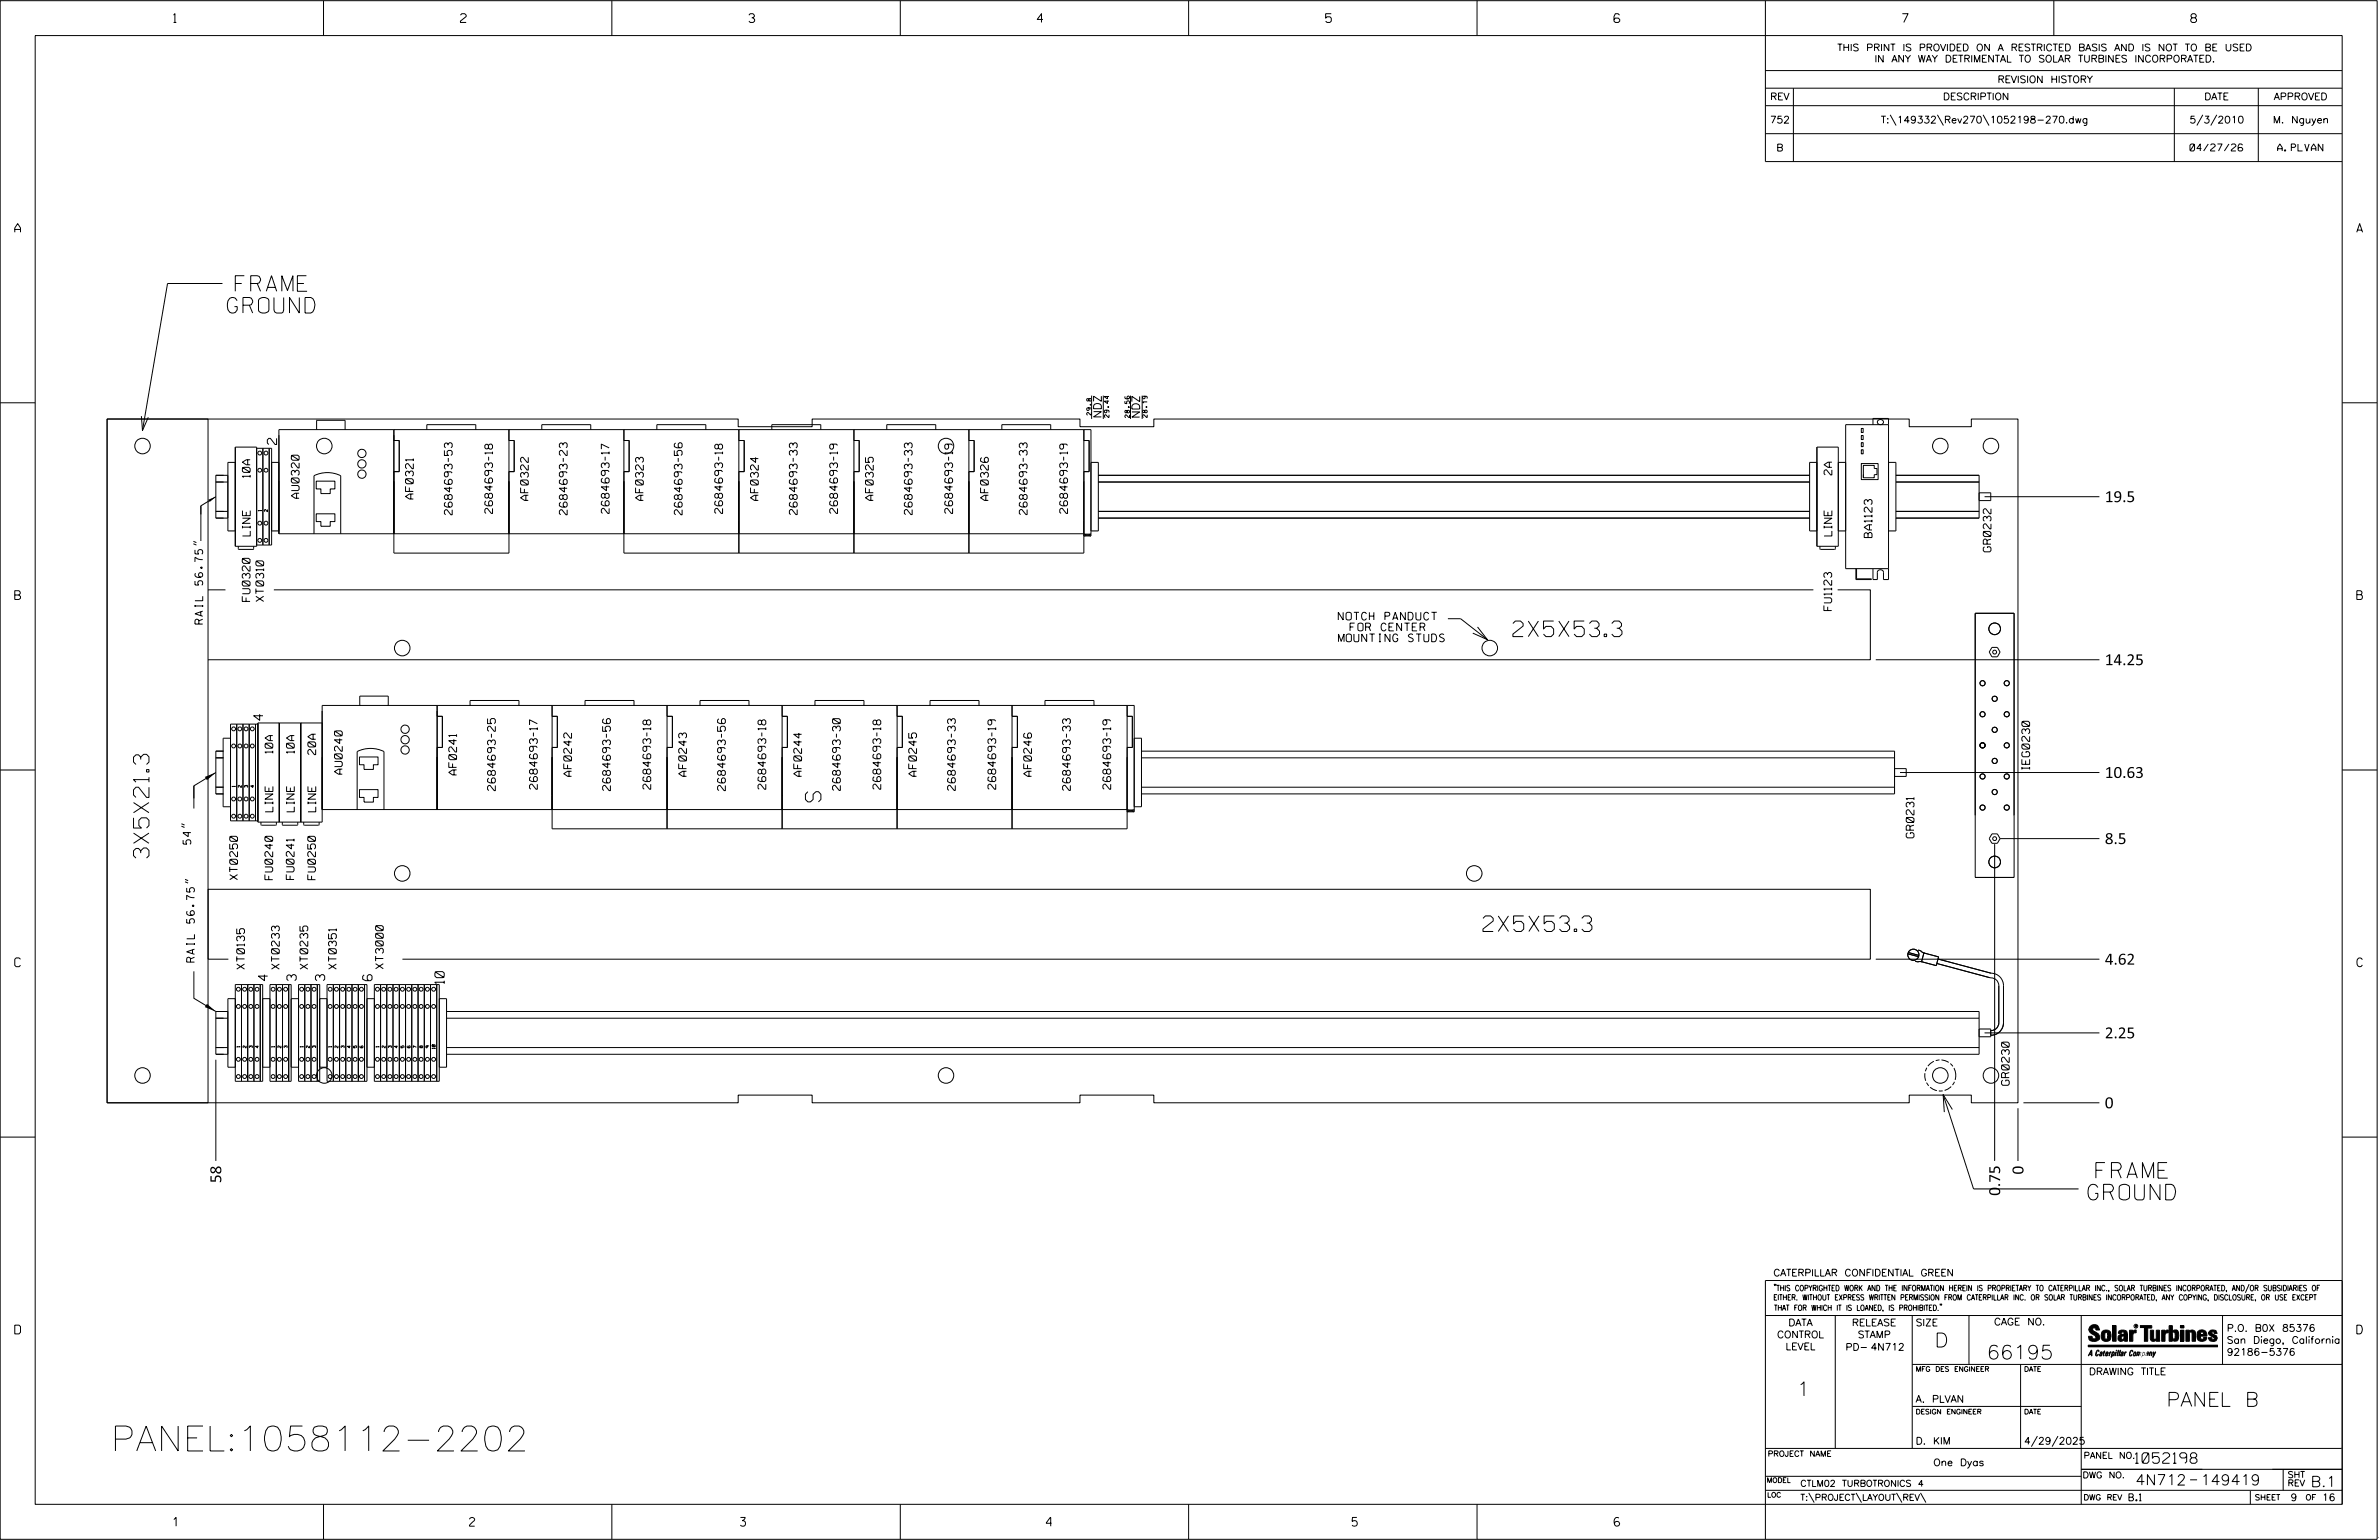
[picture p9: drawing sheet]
<svg xmlns="http://www.w3.org/2000/svg" width="864mm" height="559mm" viewBox="0 0 864 559" stroke-linecap="round" stroke-linejoin="round" font-family="sans-serif">
<defs><g id="words">
<text font-size="9" x="40.2" y="526.5">PANEL:1058112-2202</text>
<g font-size="5.6">
<text x="85.4" y="105.7">FRAME</text>
<text x="82.5" y="113.6">GROUND</text>
<text x="549.2" y="231">2X5X53.3</text>
<text x="298" y="291" transform="rotate(-90 298 291)">S</text>
<text x="54.1" y="311.4" transform="rotate(-90 54.1 311.4)">3X5X21.3</text>
<text x="538.3" y="338">2X5X53.3</text>
<text x="760.8" y="427.5">FRAME</text>
<text x="758" y="435.4">GROUND</text>
</g>
<g font-size="5.1">
<text x="702.3" y="488.8">D</text>
<text x="721.2" y="493.2">66195</text>
<text x="652.2" y="506.5">1</text>
<text x="786.4" y="510.3">PANEL B</text>
</g>
<g font-size="3.9">
<text x="764.1" y="182.2">19.5</text>
<text x="764.1" y="241.4">14.25</text>
<text x="764.1" y="282.3">10.63</text>
<text x="764.1" y="306.3">8.5</text>
<text x="764.1" y="350">4.62</text>
<text x="764.1" y="376.8">2.25</text>
<text x="764.1" y="402.1">0</text>
<text x="80.3" y="429.3" transform="rotate(-90 80.3 429.3)">58</text>
<text x="734.5" y="426.2" transform="rotate(-90 734.5 426.2)">0</text>
<text x="726.1" y="433.9" transform="rotate(-90 726.1 433.9)">0.75</text>
</g>
<g font-size="3.8">
<text x="775.1" y="531">1052198</text>
<text x="775.2" y="538.9">4N712</text>
<text x="798.8" y="538.9">149419</text>
<text x="838.8" y="539.5">B.1</text>
</g>
<g font-size="3.4">
<text x="100.4" y="161.3" transform="rotate(-90 100.4 161.3)">2</text>
<text x="95.4" y="261.4" transform="rotate(-90 95.4 261.4)">4</text>
<text x="97.2" y="355.9" transform="rotate(-90 97.2 355.9)">4</text>
<text x="107.5" y="355.9" transform="rotate(-90 107.5 355.9)">3</text>
<text x="117.9" y="355.9" transform="rotate(-90 117.9 355.9)">3</text>
<text x="135" y="355.9" transform="rotate(-90 135 355.9)">6</text>
<text x="161.3" y="356.9" transform="rotate(-90 161.3 356.9)">10</text>
</g>
<g font-size="3.2">
<text x="63" y="8.2">1</text>
<text x="167.2" y="8.2">2</text>
<text x="271.8" y="8.2">3</text>
<text x="376.5" y="8.2">4</text>
<text x="481.2" y="8.2">5</text>
<text x="690.6" y="8.2">7</text>
<text x="795.3" y="8.2">8</text>
<text x="5.4" y="84.3">A</text>
<text x="855.5" y="84.3">A</text>
<text x="5.4" y="217.5">B</text>
<text x="855.6" y="217.5">B</text>
<text x="5.4" y="350.8">C</text>
<text x="855.6" y="350.8">C</text>
<text x="5.4" y="484">D</text>
<text x="855.6" y="484">D</text>
<text x="62.8" y="553.8">1</text>
<text x="170.4" y="553.8">2</text>
<text x="268.8" y="553.8">3</text>
<text x="379.8" y="553.8">4</text>
<text x="490.8" y="553.8">5</text>
<text x="585.9" y="553.8">6</text>
</g>
<g font-size="2.8">
<text x="399.8" y="151.8" transform="rotate(-90 399.8 151.8)">NDZ</text>
<text x="413.7" y="151.9" transform="rotate(-90 413.7 151.9)">NDZ</text>
<text x="90.8" y="173.3" transform="rotate(-90 90.8 173.3)">10A</text>
<text x="665" y="172.3" transform="rotate(-90 665 172.3)">2A</text>
<text x="108.6" y="180.8" transform="rotate(-90 108.6 180.8)">AU0320</text>
<text x="150" y="181.1" transform="rotate(-90 150 181.1)">AF0321</text>
<text x="191.8" y="181.6" transform="rotate(-90 191.8 181.6)">AF0322</text>
<text x="233.5" y="181.6" transform="rotate(-90 233.5 181.6)">AF0323</text>
<text x="275.3" y="181.6" transform="rotate(-90 275.3 181.6)">AF0324</text>
<text x="317" y="181.6" transform="rotate(-90 317 181.6)">AF0325</text>
<text x="358.8" y="181.6" transform="rotate(-90 358.8 181.6)">AF0326</text>
<text x="164.1" y="186.8" transform="rotate(-90 164.1 186.8)">2684693-53</text>
<text x="178.8" y="186.3" transform="rotate(-90 178.8 186.3)">2684693-18</text>
<text x="205.9" y="186.8" transform="rotate(-90 205.9 186.8)">2684693-23</text>
<text x="221.1" y="186.3" transform="rotate(-90 221.1 186.3)">2684693-17</text>
<text x="247.6" y="186.8" transform="rotate(-90 247.6 186.8)">2684693-56</text>
<text x="262.3" y="186.3" transform="rotate(-90 262.3 186.3)">2684693-18</text>
<text x="289.4" y="186.7" transform="rotate(-90 289.4 186.7)">2684693-33</text>
<text x="304" y="186.3" transform="rotate(-90 304 186.3)">2684693-19</text>
<text x="331.1" y="186.7" transform="rotate(-90 331.1 186.7)">2684693-33</text>
<text x="345.8" y="186.3" transform="rotate(-90 345.8 186.3)">2684693-19</text>
<text x="372.9" y="186.7" transform="rotate(-90 372.9 186.7)">2684693-33</text>
<text x="387.5" y="186.3" transform="rotate(-90 387.5 186.3)">2684693-19</text>
<text x="90.8" y="194.5" transform="rotate(-90 90.8 194.5)">LINE</text>
<text x="665" y="194.5" transform="rotate(-90 665 194.5)">LINE</text>
<text x="679.6" y="195.1" transform="rotate(-90 679.6 195.1)">BA1123</text>
<text x="722.8" y="200.2" transform="rotate(-90 722.8 200.2)">GR0232</text>
<text x="90.8" y="218.2" transform="rotate(-90 90.8 218.2)">FU0320</text>
<text x="95.7" y="218.2" transform="rotate(-90 95.7 218.2)">XT0310</text>
<text x="664.9" y="221.5" transform="rotate(-90 664.9 221.5)">FU1123</text>
<text x="73.6" y="226.5" transform="rotate(-90 73.6 226.5)">RAIL 56.75&quot;</text>
<text x="485.8" y="225">NOTCH PANDUCT</text>
<text x="484.2" y="232.9">MOUNTING STUDS</text>
<text x="490.1" y="228.9">FOR CENTER</text>
<text x="99" y="273.3" transform="rotate(-90 99 273.3)">10A</text>
<text x="106.8" y="273.3" transform="rotate(-90 106.8 273.3)">10A</text>
<text x="114.6" y="273.8" transform="rotate(-90 114.6 273.8)">20A</text>
<text x="124.3" y="280.9" transform="rotate(-90 124.3 280.9)">AU0240</text>
<text x="165.7" y="281.2" transform="rotate(-90 165.7 281.2)">AF0241</text>
<text x="207.5" y="281.7" transform="rotate(-90 207.5 281.7)">AF0242</text>
<text x="249.2" y="281.7" transform="rotate(-90 249.2 281.7)">AF0243</text>
<text x="291" y="281.7" transform="rotate(-90 291 281.7)">AF0244</text>
<text x="332.7" y="281.7" transform="rotate(-90 332.7 281.7)">AF0245</text>
<text x="374.4" y="281.7" transform="rotate(-90 374.4 281.7)">AF0246</text>
<text x="736.8" y="279.2" transform="rotate(-90 736.8 279.2)">IEG0230</text>
<text x="179.8" y="286.9" transform="rotate(-90 179.8 286.9)">2684693-25</text>
<text x="195" y="286.4" transform="rotate(-90 195 286.4)">2684693-17</text>
<text x="221.6" y="286.9" transform="rotate(-90 221.6 286.9)">2684693-56</text>
<text x="236.2" y="286.4" transform="rotate(-90 236.2 286.4)">2684693-18</text>
<text x="263.3" y="286.9" transform="rotate(-90 263.3 286.9)">2684693-56</text>
<text x="278" y="286.4" transform="rotate(-90 278 286.4)">2684693-18</text>
<text x="305.1" y="286.8" transform="rotate(-90 305.1 286.8)">2684693-30</text>
<text x="319.7" y="286.4" transform="rotate(-90 319.7 286.4)">2684693-18</text>
<text x="346.8" y="286.8" transform="rotate(-90 346.8 286.8)">2684693-33</text>
<text x="361.5" y="286.4" transform="rotate(-90 361.5 286.4)">2684693-19</text>
<text x="388.5" y="286.8" transform="rotate(-90 388.5 286.8)">2684693-33</text>
<text x="403.2" y="286.4" transform="rotate(-90 403.2 286.4)">2684693-19</text>
<text x="99.1" y="294.6" transform="rotate(-90 99.1 294.6)">LINE</text>
<text x="106.8" y="294.6" transform="rotate(-90 106.8 294.6)">LINE</text>
<text x="114.6" y="294.6" transform="rotate(-90 114.6 294.6)">LINE</text>
<text x="694.8" y="304" transform="rotate(-90 694.8 304)">GR0231</text>
<text x="69.3" y="306.4" transform="rotate(-90 69.3 306.4)">54&quot;</text>
<text x="86.2" y="319.2" transform="rotate(-90 86.2 319.2)">XT0250</text>
<text x="99" y="319.2" transform="rotate(-90 99 319.2)">FU0240</text>
<text x="106.8" y="319.1" transform="rotate(-90 106.8 319.1)">FU0241</text>
<text x="114.5" y="319.2" transform="rotate(-90 114.5 319.2)">FU0250</text>
<text x="70.6" y="349.1" transform="rotate(-90 70.6 349.1)">RAIL 56.75&quot;</text>
<text x="88.8" y="351.7" transform="rotate(-90 88.8 351.7)">XT0135</text>
<text x="101.4" y="351.7" transform="rotate(-90 101.4 351.7)">XT0233</text>
<text x="111.7" y="351.7" transform="rotate(-90 111.7 351.7)">XT0235</text>
<text x="122.1" y="351.7" transform="rotate(-90 122.1 351.7)">XT0351</text>
<text x="139.2" y="351.5" transform="rotate(-90 139.2 351.5)">XT3000</text>
<text x="729.4" y="393.8" transform="rotate(-90 729.4 393.8)">GR0230</text>
</g>
<g font-size="2.5">
<text x="666.9" y="18.5">THIS PRINT IS PROVIDED ON A RESTRICTED BASIS AND IS NOT TO BE USED</text>
<text x="680.5" y="22.6">IN ANY WAY DETRIMENTAL TO SOLAR TURBINES INCORPORATED.</text>
<text x="725.1" y="30">REVISION HISTORY</text>
<text x="642.6" y="36.3">REV</text>
<text x="705.3" y="36.3">DESCRIPTION</text>
<text x="800.2" y="36.3">DATE</text>
<text x="825.4" y="36.3">APPROVED</text>
<text x="642.5" y="44.7">752</text>
<text x="682.8" y="44.7">T:\149332\Rev270\1052198-270.dwg</text>
<text x="794.8" y="44.7">5/3/2010</text>
<text x="825.1" y="44.7">M. Nguyen</text>
<text x="644.8" y="54.8">B</text>
<text x="795" y="54.8">04/27/26</text>
<text x="826.8" y="54.8">A. PLVAN</text>
<text x="643.8" y="463">CATERPILLAR CONFIDENTIAL GREEN</text>
<text x="645.1" y="485.5">CONTROL</text>
<text x="649.2" y="481.1">DATA</text>
<text x="672.3" y="481.1">RELEASE</text>
<text x="674.4" y="485.5">STAMP</text>
<text x="695.4" y="481.1">SIZE</text>
<text x="723.8" y="480.8">CAGE NO.</text>
<text x="808.4" y="483.1">P.O. B0X 85376</text>
<text x="648.2" y="489.8">LEVEL</text>
<text x="669.9" y="490">PD- 4N712</text>
<text x="808.4" y="487.5">San Diego, California</text>
<text x="808.4" y="491.8">92186-5376</text>
<text x="758.3" y="498.9">DRAWING TITLE</text>
<text x="695.4" y="508.9">A. PLVAN</text>
<text x="695.4" y="524.1">D. KIM</text>
<text x="734.8" y="524.1">4/29/2025</text>
<text x="701.8" y="531.9">One Dyas</text>
<text x="772.8" y="544.6">B.1</text>
<text x="831.5" y="544.6">9</text>
<text x="842.9" y="544.6">16</text>
</g>
<g font-size="2.3">
<text x="756.4" y="529.2">PANEL NO.</text>
<text x="653.5" y="539.4">CTLM02 TURBOTRONICS 4</text>
<text x="756" y="536.3">DWG NO.</text>
<text x="830.4" y="539.3">REV</text>
<text x="830.4" y="536.2">SHT</text>
<text x="653.5" y="544.5">T:\PROJECT\LAYOUT\REV\</text>
</g>
<g font-size="2">
<text x="643.8" y="468.4">&quot;THIS COPYRIGHTED WORK AND THE INFORMATION HEREIN IS PROPRIETARY TO CATERPILLAR INC., SOLAR TURBINES INCORPORATED, AND/OR SUBSIDIARIES OF</text>
<text x="643.8" y="471.8">EITHER. WITHOUT EXPRESS WRITTEN PERMISSION FROM CATERPILLAR INC. OR SOLAR TURBINES INCORPORATED, ANY COPYING, DISCLOSURE, OR USE EXCEPT</text>
<text x="644" y="475.6">THAT FOR WHICH IT IS LOANED, IS PROHIBITED.&quot;</text>
<text x="641.7" y="528.5">PROJECT NAME</text>
<text x="756.3" y="544.3">DWG REV</text>
<text x="818.5" y="544.3">SHEET</text>
<text x="836.9" y="544.3">OF</text>
</g>
<g font-size="1.8">
<text x="695.4" y="497.6">MFG DES ENGINEER</text>
<text x="734.8" y="497.6">DATE</text>
<text x="695.4" y="513.1">DESIGN ENGINEER</text>
<text x="734.8" y="513.1">DATE</text>
<text x="641.3" y="538">MODEL</text>
<text x="641.5" y="543.3">LOC</text>
</g>
<g font-size="1.7">
<text x="396.2" y="150.6" transform="rotate(-90 396.2 150.6)">29.8</text>
<text x="402.6" y="151.5" transform="rotate(-90 402.6 151.5)">29.44</text>
<text x="410" y="151.5" transform="rotate(-90 410 151.5)">28.56</text>
<text x="416.5" y="151.5" transform="rotate(-90 416.5 151.5)">28.19</text>
</g>
<g font-size="1.1">
<text x="94.9" y="185.5" transform="rotate(-90 94.9 185.5)">1</text>
<text x="97.1" y="185.6" transform="rotate(-90 97.1 185.6)">2</text>
<text x="85.4" y="285.5" transform="rotate(-90 85.4 285.5)">1</text>
<text x="87.6" y="285.7" transform="rotate(-90 87.6 285.7)">2</text>
<text x="89.9" y="285.7" transform="rotate(-90 89.9 285.7)">3</text>
<text x="92.2" y="285.7" transform="rotate(-90 92.2 285.7)">4</text>
<text x="87.1" y="380" transform="rotate(-90 87.1 380)">1</text>
<text x="89.4" y="380.2" transform="rotate(-90 89.4 380.2)">2</text>
<text x="91.6" y="380.2" transform="rotate(-90 91.6 380.2)">3</text>
<text x="93.9" y="380.2" transform="rotate(-90 93.9 380.2)">4</text>
<text x="99.7" y="380" transform="rotate(-90 99.7 380)">1</text>
<text x="102" y="380.2" transform="rotate(-90 102 380.2)">2</text>
<text x="104.2" y="380.2" transform="rotate(-90 104.2 380.2)">3</text>
<text x="110.1" y="380" transform="rotate(-90 110.1 380)">1</text>
<text x="112.3" y="380.2" transform="rotate(-90 112.3 380.2)">2</text>
<text x="114.6" y="380.2" transform="rotate(-90 114.6 380.2)">3</text>
<text x="120.4" y="380" transform="rotate(-90 120.4 380)">1</text>
<text x="122.7" y="380.2" transform="rotate(-90 122.7 380.2)">2</text>
<text x="124.9" y="380.2" transform="rotate(-90 124.9 380.2)">3</text>
<text x="127.2" y="380.2" transform="rotate(-90 127.2 380.2)">4</text>
<text x="129.5" y="380.2" transform="rotate(-90 129.5 380.2)">5</text>
<text x="131.8" y="380.2" transform="rotate(-90 131.8 380.2)">6</text>
<text x="137.6" y="380" transform="rotate(-90 137.6 380)">1</text>
<text x="139.8" y="380.2" transform="rotate(-90 139.8 380.2)">2</text>
<text x="142.1" y="380.2" transform="rotate(-90 142.1 380.2)">3</text>
<text x="144.4" y="380.2" transform="rotate(-90 144.4 380.2)">4</text>
<text x="146.6" y="380.2" transform="rotate(-90 146.6 380.2)">5</text>
<text x="148.9" y="380.2" transform="rotate(-90 148.9 380.2)">6</text>
<text x="151.2" y="380.2" transform="rotate(-90 151.2 380.2)">7</text>
<text x="153.4" y="380.2" transform="rotate(-90 153.4 380.2)">8</text>
<text x="155.7" y="380.2" transform="rotate(-90 155.7 380.2)">9</text>
<text x="158" y="380.6" transform="rotate(-90 158 380.6)">10</text>
</g>
<text font-size=".9" x="775.1" y="481.7">R</text>
</g></defs>
<g fill="none" stroke="#000" stroke-width=".36">
<path d="M.1 .2h862.8v558.4h-862.8zM12.8 12.9h837.4v533h-837.4zM117.4 .2v12.7M222.1 .2v12.7M326.8 .2v12.7M431.5 .2v12.7M536.2 .2v12.7M587.9 5.5l-.5-.5h-1l-.5 1v1.7l.5 .4h1l.6-.4v-.6l-.6-.5h-1l-.5 .5M640.9 .2v58.4h209.3M745.6 .2v12.7M640.9 25.6h209.3M640.9 32h209.3"/>
<path d="M640.9 38.3h209.3M651 32v26.6M789.3 32v26.6M819.8 32v26.6M640.9 48.5h209.3M686.2 41.7l2.1 3.8M703.3 41.7l2.2 3.8M719.9 41.7l2.1 3.8M799.6 41.7l-2.1 3.8M804.7 41.7l-2.2 3.8M80.8 102.9h-20l-9.1 53.3M.1 146.2h12.7"/>
<path d="M38.9 152h229.1v2.8h26.8v-2.8h97.2v2.8h26.9v-2.8h274.2v2.8h22.5v-2.8h16.9v248.2h-16.9v-2.8h-22.5v2.8h-274.2v-2.8h-26.9v2.8h-97.2v-2.8h-26.8v2.8h-229.1zM38.9 152h36.6v248.2h-36.6zM51.3 151l.4 5.2 2.1-4.8M114.9 155.9v-3.4h10.4v3.4M143 159.8h1.9v11.3h-1.9M143 155.9v44.8h41.7v-44.8M154.9 155.9v-1.8h17.8v1.8M184.7 159.8h2v11.3h-2M196.7 155.9v-1.8h17.8v1.8M226.5 159.8h1.9v11.3h-1.9M238.4 155.9v-1.8h17.8v1.8M268.2 159.8h2v11.3h-2"/>
<path d="M268.2 155.9v44.8M280.2 155.9v-1.8h17.8v1.8M310 159.8h1.9v11.3h-1.9M310 155.9v44.8M321.9 155.9v-1.8h17.8v1.8M351.7 159.8h1.9v11.3h-1.9M351.7 155.9v44.8M363.7 155.9v-1.8h17.7v1.8M393.5 155.9v44.8h-167v-44.8M393.5 159.8h1.9v11.3h-1.9M396.3 143.5v8.5M400.5 143.5v8.5"/>
<path d="M410.4 143.5v8.5M414.6 143.5v8.5M675.7 158h.6v1.5h-.6zM675.7 155.5h.6v1.4h-.6zM679.9 154.1v-2.3h5.7v58.5h-1.9v-2.7a1.13 1.13 0 0 0-1.1-.9 1.13 1.13 0 0 0-1.1 .9v2.7h-1.6v-4M681.7 152.6a1.07 1.07 0 0 1 1.6-.3 1.07 1.07 0 0 1 0 1.7 1.07 1.07 0 0 1-1.6-.3l-.2-.5zM685.6 154.1h-15.6v52.2h15.6M850.2 146.2h12.7M78.4 174.9h4.3M82.7 172.5h-4.3v15.5h4.3M85.4 167.8h-2.7v24.9h2.7M85.4 162.2h7.8v36h-7.8z"/>
<path d="M93.2 162.7h5.4v35.1h-5.4M95.4 162.7v35.1M97.7 162.7v35.1M98.6 167.8h2.6M114.8 174.6h6.8v2.8h-1.7v1.7h-3.4v-1.7h-1.7zM396 167.8h2.7v24.9h-2.7M398.7 172.5h258.2M398.7 174.9h258.2M659.6 167.8h-2.7v24.9h2.7M659.6 162.2h7.7v36h-7.7zM667.3 167.8h2.7M675.7 168.2h6.1v5.8h-6.1z"/>
<path d="M675.7 163.2h.6v1.5h-.6zM675.7 160.6h.6v1.5h-.6zM676.4 172.2v1.2h4v-1.2h1v-2.2h-1v-1.1h-4v4.5M685.6 167.8h2.6v24.9h-2.6M688.2 172.5h30.2v15.5h-30.2M688.2 174.9h30.2M718.4 178.8h4.3v2.8h-4.3M70.2 197.3l1.1 .5M70.2 196.4l1.1 .5M72.9 183.6v12.7M78.4 185.6h4.3M78.4 180.2l-5.5 3.4v3"/>
<path d="M86.5 198.2l.2 1.2h5.2l.2-1.2M98.6 192.7h2.6M114 193.7v-21.1a11 11 0 0 1 9.7 0v21.1M114.8 186.4h6.8v2.9h-1.7v1.7h-3.4v-1.7h-1.7zM393.5 193.7h-292.3v-37.8h294.8v38.6M393.5 193.8l2.5 .7h-2.5l2.5-.7zM398.7 185.6h258.2M398.7 188h258.2M660.6 198.2l.3 1.2h5.1l.3-.3v-.9M667.3 192.7h2.7M688.2 185.6h30.2M720.4 180.2h41.7"/>
<path d="M75.5 214h6.3M99.4 214h558.9M667.1 214h11.9v25.4h-603.5M673.7 206.3v4h5.6v-.3h-5.4v-3.7M525.6 224.5h4.6l9.7 7.6M536.4 227.5l3.5 4.6-5.3-2.4M680.9 239.4h81.2M717 222.5h14.1v95.9h-14.1zM723.1 234.9h2l1 1.7-1 1.7h-2l-1-1.7zM130.6 256v-3.4h10.3v3.4M158.7 256v37.8M158.7 259.9h1.9v11.3h-1.9"/>
<path d="M170.6 256v-1.8h17.8v1.8M200.4 256v44.7h208.8v-44.7M200.4 259.9h1.9v11.3h-1.9M212.4 256v-1.8h17.8v1.8M242.1 259.9h2v11.3h-2M242.1 256v44.7M254.1 256v-1.8h17.8v1.8M283.9 259.9h1.9v11.3h-1.9M283.9 256v44.7M295.8 256v-1.8h17.8v1.8M325.6 259.9h2v11.3h-2M325.6 256v44.7"/>
<path d="M337.6 256v-1.8h17.8v1.8M367.4 259.9h1.9v11.3h-1.9M367.4 256v44.7M379.3 256v-1.8h17.8v1.8M409.2 259.9h1.9v11.3h-1.9M.1 279.4h12.7M78.4 275h2.8M81.2 272.6h-2.8v15.5h2.8M83.7 267.9h-2.7v24.8h2.7M85.9 262.7v35.2M88.2 262.7v35.2M90.5 262.7v35.2"/>
<path d="M92.7 262.7v35.2M93.6 262.7h-9.9v35.2h9.9M101.4 262.3v36M109.2 262.3v36M116.9 262.3h-23.3v36h23.3v-42.3h294.8v38.6M130.5 274.7h6.7v2.8h-1.7v1.7h-3.3v-1.7h-1.7zM411.7 267.9h2.7v24.8h-2.7M414.4 272.6h273.3v15.5h-273.3M414.4 275h273.3M687.7 278.9h4.3v2.8h-4.3M850.2 279.4h12.7M65.9 299.8l1.1 .4"/>
<path d="M65.9 298.9l1.1 .5M70.4 285.2v8.2M78.4 280.3l-8 4.9v4.5M78.4 285.6h2.8M94.7 298.3l.2 1.1h5.2l.2-.2v-.9M102.5 298.3l.2 1.1h5.1l.3-.2v-.9M110.2 298.3v.9l.3 .2h5.1l.3-1.1M116.9 293.8h292.3M129.6 293.8v-21.1a11.1 11.1 0 0 1 9.8 0v21.1M130.5 286.5h6.7v2.8h-1.7v1.7h-3.3v-1.7h-1.7zM409.2 293.9l2.5 .7h-2.5l2.5-.7zM414.4 285.6h273.3"/>
<path d="M689.7 280.3h72.4M67.2 320l1.1 .4M67.2 319.1l1.1 .4M723.1 302.6h2l1 1.7-1 1.7h-2l-1-1.7zM724.1 306.3v115M726.1 304.3h36M70.4 352.5v9.7l8 4.8M82.9 348.1h-7.4v-25.4h603.5v25.4h-532.9M85.4 357.3h10v35.1h-10zM87.7 357.3v35.1M89.9 357.3v35.1M92.2 357.3v35.1"/>
<path d="M94.5 357.3v35.1M98 357.3h7.7v35.1h-7.7zM100.3 357.3v35.1M102.6 357.3v35.1M104.8 357.3v35.1M108.4 357.3h7.7v35.1h-7.7zM110.6 357.3v35.1M112.9 357.3v35.1M115.2 357.3v35.1M118.7 357.3h14.5v35.1h-14.5zM121 357.3v35.1M123.3 357.3v35.1"/>
<path d="M125.5 357.3v35.1M127.8 357.3v35.1M130.1 357.3v35.1M132.3 357.3v35.1M138.1 357.3v35.1M140.4 357.3v35.1M142.7 357.3v35.1M145 357.3v35.1M147.2 357.3v35.1M149.5 357.3v35.1M151.8 357.3v35.1M154 357.3v35.1"/>
<path d="M156.3 357.3v35.1M159.5 357.3v35.1h-23.6v-35.1h22.6v35.1M680.9 348.1h81.2M692.6 346.1l3.9 1M692.7 345.6l3.9 1.1M695.3 348.8l2.5 .2M696.3 344.7l2.3 1.1M698.4 345.8l5.3 1.4-.8 3.2-5.4-1.4zM703.1 349.6l19.2 5.2a2.99 2.99 0 0 1 3.3 2.8v13.5a2.83 2.83 0 0 1-2.9 2.8M703.5 348l19.3 5.1a4.5 4.5 0 0 1 4.5 4.5v13.5a4.5 4.5 0 0 1-4.6 4.5M78.4 367h4.3M78.4 369.5h4.3"/>
<path d="M78.4 367v15.6h4.3M85.4 362.4h-2.7v24.8h2.7M95.4 362.4h2.6M105.7 362.4h2.7M116.1 362.4h2.6M133.2 362.4h2.7M159.5 362.4h2.6v24.8h-2.6M162.1 367h556.3v15.6h-556.3M162.1 369.5h556.3M718.4 373.4h4.3v2.8h-4.3M720.4 374.8h41.7M78.4 380.1h4.3"/>
<path d="M78.4 384.5v36.8M95.4 387.2h2.6M105.7 387.2h2.7M116.1 387.2h2.6M133.2 387.2h2.7M162.1 380.1h556.3M705.4 397.2l11 34.2h38.2M.1 412.6h12.7M708.7 402.6l-3.3-5.4 .4 6.3M732.5 402.1v19.2M734.5 400.2h27.6M850.2 412.6h12.7"/>
<path d="M640.9 477.3h209.3M644.2 466.1l-.1 .4M644.7 466.1l-.2 .4M666.2 477.3v48.3M694.2 477.3v48.3M704.4 473.3l-.1 .4M704.8 473.3l-.1 .4M714.8 477.3v17.8M755.5 477.3v68.6M806.8 477.3v17.8M816.5 466l-1.4 3.1M850.2 464.6h-209.3v94"/>
<path d="M850.2 464.8v81.1M694.2 495.1h156M733.5 495.1v30.5M758.6 481.4a2.02 2.02 0 0 1 3.1-.1l.5 1.3h-1.3l-.2-.6-.4-.2-.6 .1-.1 .4 .4 .7a2.46 2.46 0 0 1 2.2 2.9 2.83 2.83 0 0 1-3.8 .3l-.3-1.3h1.3l.2 .7 .6 .3 .5-.2 .2-.5-.4-.6-1.9-1.2-.4-.9zM759.2 491.3h-.7l.7-1.2v1.9h.2l-.1-2.1-1.3 2.1 .5-.5h.7M761.3 490l.3-.2 .4 .3-.1 .3-.3-.4-.4 .3-.3 1.6h.4l.4-.5-.3 .6-.4 .1-.3-.4zM762.6 490.6l.5-.1-.1 1.4h-.9a.74 .74 0 0 1 .9-.8l-.3 .7-.5 .1 .2-.5 .6-.2v-.5l-.7 .2zM763 483.2a2.17 2.17 0 0 1 3.1 0l.3 1.4-.3 1.5a2.17 2.17 0 0 1-3.1 0l-.3-1.5zM763.6 490.5l.4-.4 .2 .6h-.3l-.3 .9 .2 .4-.3-.1zM764.1 483.7l.5-.4 .4 .3v2.2l-.4 .2-.5-.2zM764.6 491.1l.6 .2v-.7l-.4-.1-.4 .6-.1 .8h.6M764.6 491.1l-.1 .8h.4"/>
<path d="M764.6 482.6v.8M764.8 490.7l.4 .1v.3h-.6zM765 491.5l-.1 .4zM766 490.5l-.5 1.5zM766 490.8l.4-.3-.4 .4M766.9 481h1.3v5.7h-1.3zM767 490.8l.5 .1-.3 .8-.4 .2zM767.3 490.5h-.5l-.5 2M767.3 490.5a.8 .8 0 0 1 .2 1 .8 .8 0 0 1-.9 .4l-.1 .6M767.3 490.5l-.1 .2M768.1 490.5l-.4 1.5zM768.2 489.9h.3l-.1 .2h-.2z"/>
<path d="M769 489.9l-.5 2.1zM769.7 489.9l-.6 2.1zM770.1 491.4l.5-.3-.5 .8zM770.4 491.9h.1M770.6 491.1l.1-.4-.7 .2 .1-.3 .6-.1 .2 .3-.5 1.1M770.6 491.1a.74 .74 0 0 0-.8 .8h.6M771 484.8h-.7l-.3 .6 .4 .7 .5-.3 .1-2.4h-.8l-.1 .4h-1.2a1.71 1.71 0 0 1 1.8-1.3 1.71 1.71 0 0 1 1.6 1.4v2.8h-1.1l-.1-.6M771 484.2l-1.5 .1a1.41 1.41 0 0 0 0 2.4l.5 .1 1.1-.7M771.2 486.1h-.1M771.4 490.5l.1 .3 .4-.3-.9 1.5zM771.5 490.8h.1M773 482.7h1.2v.5l.5-.5 .7-.1v1h-.6l-.5 .4-.1 2.7h-1.2z"/>
<path d="M773.3 490.3l.6-.4 .4 .2-.1 .4-.3-.4a1.28 1.28 0 0 0-.5 1.8l.6-.4-.1 .4-.8 .1zM774.7 490.8l.5-.3a.88 .88 0 0 1 .2 .9 .88 .88 0 0 1-.7 .7l-.2-.2zM774.8 490.9h.5l-.3 1h-.3l-.2-.2zM775.2 490.5l-.1 .2M776.8 481h4.3v.9h-1.5v4.8h-1.3M776.8 490.6l-.8 .2v-.3l-.4 1.5 .8-1.3v1.3l.3-1.2M779.3 491.1h.4M779.6 490.5h.3l-.3 1.4M779.6 490.7h.2l-.1 .4M779.7 491.1l-.1 .4M779.7 491.1l-.4 .2M780.1 492l.4-1.5 .1 .3 .3-.3 .3 .2-.3 1.3v-1.3l-.7 1.3"/>
<path d="M780.6 482.7h1.2v2.7l.1 .4 .4 .3 .4-.7v-2.7h1.2l.1 4h-1.3v-.5l-1.1 .6-.7-.3-.3-.7zM781.6 492.5l1-2-.8 1.3-.2-1.3-.2 2M784.7 482.7h1.2v.5l.5-.5 .7-.1v1h-.5l-.6 .4-.1 2.7h-1.2zM787.4 481h1.2v2a1.4 1.4 0 0 1 2.2 .2l.1 1.4-.4 1.9-1.5 .1-.4-.5v-1l.5 .9 .5-.3v-2.1l-.5-.4-.5 .7v2.8h-1.2zM791.5 482.7h1.3v4h-1.3zM791.5 481h1.3v.9h-1.3zM793.5 482.7h1.3v.4l.7-.5 1.1 .2 .4 .6v3.3h-1.2l-.3-3.4-.7 .2v3.2h-1.3zM794.8 483.1h.1M797.7 483.2a1.92 1.92 0 0 1 2.4-.5 1.92 1.92 0 0 1 1 2.1h-2.3v.8l.6 .5 .5-.3v-.5h1.2a1.83 1.83 0 0 1-2.1 1.4 1.83 1.83 0 0 1-1.5-2.1zM798.8 484.2v.6M799.1 483.4h.6l.2 .8h-1.1zM804.6 482.9a1.84 1.84 0 0 0-2.9 .8 3.3 3.3 0 0 0 2.2 1.9l-.5 .5-.4-.3-.1-.4h-1.2l.1 .6a1.92 1.92 0 0 0 2.9 .4"/>
<path d="M804.9 483.8h-1.2l-.2-.6-.5 .1-.1 .3 .1 .3 1.8 .9M805.1 488.1h-47.1v.6h47.1M694.2 510.3h61.3M640.9 525.6h209.2M640.9 535.7h114.6M739.6 521.1l-2.2 3.8M747.1 521.1l-2.2 3.8M755.5 533.2h94.7M795 537h2.6M828.8 533.2v7.6M117.4 545.9v12.7M222.1 545.9v12.7"/>
<path d="M326.8 545.9v12.7M431.5 545.9v12.7M536.2 545.9v12.7M640.9 540.8h209.3M656.6 541.7l2 3.5M673.8 541.7l1.9 3.5M688.4 541.7l2 3.5M697.2 541.7l1.9 3.5M816.9 541v4.9M863.5 558h.1"/>
<circle cx="51.7" cy="161.8" r="2.81"/>
<circle cx="94.3" cy="170.6" r=".7"/>
<circle cx="94.3" cy="164.4" r=".71"/>
<circle cx="96.5" cy="170.6" r=".7"/>
<circle cx="96.6" cy="164.4" r=".71"/>
<circle cx="117.7" cy="161.8" r="2.81"/>
<circle cx="131.4" cy="164.5" r="1.5"/>
<circle cx="131.4" cy="172.1" r="1.51"/>
<circle cx="131.4" cy="168.3" r="1.51"/>
<circle cx="343.4" cy="161.8" r="2.81"/>
<circle cx="704.3" cy="161.8" r="2.81"/>
<circle cx="722.7" cy="161.8" r="2.81"/>
<circle cx="94.3" cy="189.8" r=".71"/>
<circle cx="94.3" cy="196.1" r=".71"/>
<circle cx="96.6" cy="189.8" r=".71"/>
<circle cx="96.6" cy="196.1" r=".71"/>
<circle cx="146" cy="235.2" r="2.82"/>
<circle cx="540.8" cy="235.2" r="2.81"/>
<circle cx="724.1" cy="236.6" r=".71"/>
<circle cx="724.1" cy="228.2" r="2.11"/>
<circle cx="719.7" cy="259.2" r=".94"/>
<circle cx="719.7" cy="247.9" r=".93"/>
<circle cx="724.1" cy="253.6" r=".94"/>
<circle cx="728.5" cy="259.2" r=".94"/>
<circle cx="728.5" cy="247.9" r=".93"/>
<circle cx="84.8" cy="270.7" r=".71"/>
<circle cx="84.8" cy="264.5" r=".71"/>
<circle cx="87.1" cy="270.7" r=".71"/>
<circle cx="87.1" cy="264.5" r=".71"/>
<circle cx="89.3" cy="270.7" r=".71"/>
<circle cx="89.3" cy="264.5" r=".71"/>
<circle cx="91.6" cy="270.7" r=".71"/>
<circle cx="91.6" cy="264.5" r=".71"/>
<circle cx="147" cy="268.4" r="1.52"/>
<circle cx="147" cy="272.1" r="1.51"/>
<circle cx="147.1" cy="264.6" r="1.51"/>
<circle cx="719.7" cy="270.5" r=".94"/>
<circle cx="724.1" cy="276.1" r=".94"/>
<circle cx="724.1" cy="264.8" r=".94"/>
<circle cx="728.5" cy="270.5" r=".93"/>
<circle cx="84.8" cy="296.2" r=".71"/>
<circle cx="84.8" cy="289.9" r=".71"/>
<circle cx="87.1" cy="296.2" r=".71"/>
<circle cx="87.1" cy="289.9" r=".71"/>
<circle cx="89.3" cy="289.9" r=".71"/>
<circle cx="89.3" cy="296.2" r=".71"/>
<circle cx="91.6" cy="296.2" r=".71"/>
<circle cx="91.6" cy="289.9" r=".71"/>
<circle cx="719.7" cy="293" r=".94"/>
<circle cx="719.7" cy="281.7" r=".93"/>
<circle cx="724.1" cy="287.4" r=".94"/>
<circle cx="728.5" cy="293" r=".93"/>
<circle cx="728.5" cy="281.7" r=".93"/>
<circle cx="146" cy="316.9" r="2.82"/>
<circle cx="535.1" cy="316.9" r="2.81"/>
<circle cx="724.1" cy="312.8" r="2.11"/>
<circle cx="724.1" cy="304.3" r=".7"/>
<circle cx="86.5" cy="359" r=".71"/>
<circle cx="88.8" cy="359" r=".71"/>
<circle cx="91.1" cy="359" r=".71"/>
<circle cx="93.3" cy="359" r=".71"/>
<circle cx="99.1" cy="359" r=".71"/>
<circle cx="101.4" cy="359" r=".71"/>
<circle cx="103.7" cy="359" r=".71"/>
<circle cx="109.5" cy="359" r=".71"/>
<circle cx="111.8" cy="359" r=".71"/>
<circle cx="114" cy="359" r=".71"/>
<circle cx="119.8" cy="359" r=".71"/>
<circle cx="122.1" cy="359" r=".71"/>
<circle cx="124.4" cy="359" r=".71"/>
<circle cx="126.6" cy="359" r=".71"/>
<circle cx="128.9" cy="359" r=".71"/>
<circle cx="131.2" cy="359" r=".71"/>
<circle cx="137" cy="359" r=".71"/>
<circle cx="139.3" cy="359" r=".71"/>
<circle cx="141.5" cy="359" r=".71"/>
<circle cx="143.8" cy="359" r=".71"/>
<circle cx="146.1" cy="359" r=".71"/>
<circle cx="148.3" cy="359" r=".71"/>
<circle cx="150.6" cy="359" r=".71"/>
<circle cx="152.9" cy="358.9" r=".7"/>
<circle cx="155.2" cy="359" r=".71"/>
<circle cx="157.4" cy="359" r=".71"/>
<circle cx="694.6" cy="346.4" r="2.03"/>
<circle cx="86.5" cy="365.2" r=".71"/>
<circle cx="88.8" cy="365.2" r=".71"/>
<circle cx="91.1" cy="365.2" r=".71"/>
<circle cx="93.3" cy="365.2" r=".71"/>
<circle cx="99.1" cy="365.2" r=".71"/>
<circle cx="101.4" cy="365.2" r=".71"/>
<circle cx="103.7" cy="365.2" r=".71"/>
<circle cx="109.5" cy="365.2" r=".71"/>
<circle cx="111.8" cy="365.2" r=".71"/>
<circle cx="114" cy="365.2" r=".71"/>
<circle cx="119.8" cy="365.2" r=".71"/>
<circle cx="122.1" cy="365.2" r=".71"/>
<circle cx="124.4" cy="365.2" r=".71"/>
<circle cx="126.6" cy="365.2" r=".71"/>
<circle cx="128.9" cy="365.2" r=".71"/>
<circle cx="131.2" cy="365.2" r=".71"/>
<circle cx="137" cy="365.2" r=".71"/>
<circle cx="139.3" cy="365.2" r=".71"/>
<circle cx="141.5" cy="365.2" r=".71"/>
<circle cx="143.8" cy="365.2" r=".71"/>
<circle cx="146.1" cy="365.2" r=".71"/>
<circle cx="148.3" cy="365.2" r=".71"/>
<circle cx="150.6" cy="365.2" r=".71"/>
<circle cx="152.9" cy="365.2" r=".7"/>
<circle cx="155.2" cy="365.2" r=".71"/>
<circle cx="157.4" cy="365.2" r=".71"/>
<circle cx="51.7" cy="390.2" r="2.82"/>
<circle cx="86.5" cy="390.6" r=".71"/>
<circle cx="86.5" cy="384.4" r=".71"/>
<circle cx="88.8" cy="390.6" r=".71"/>
<circle cx="88.8" cy="384.4" r=".71"/>
<circle cx="91.1" cy="390.6" r=".71"/>
<circle cx="91.1" cy="384.4" r=".71"/>
<circle cx="93.3" cy="390.6" r=".71"/>
<circle cx="93.3" cy="384.4" r=".71"/>
<circle cx="99.1" cy="390.6" r=".71"/>
<circle cx="99.1" cy="384.4" r=".71"/>
<circle cx="101.4" cy="390.6" r=".71"/>
<circle cx="101.4" cy="384.4" r=".71"/>
<circle cx="103.7" cy="384.4" r=".71"/>
<circle cx="103.7" cy="390.6" r=".71"/>
<circle cx="109.5" cy="384.4" r=".71"/>
<circle cx="109.5" cy="390.6" r=".71"/>
<circle cx="111.8" cy="384.4" r=".71"/>
<circle cx="111.8" cy="390.6" r=".71"/>
<circle cx="114" cy="390.6" r=".71"/>
<circle cx="114" cy="384.4" r=".71"/>
<circle cx="117.7" cy="390.2" r="2.82"/>
<circle cx="119.8" cy="390.6" r=".71"/>
<circle cx="119.8" cy="384.4" r=".71"/>
<circle cx="122.1" cy="390.6" r=".71"/>
<circle cx="122.1" cy="384.4" r=".71"/>
<circle cx="124.4" cy="390.6" r=".71"/>
<circle cx="124.4" cy="384.4" r=".71"/>
<circle cx="126.6" cy="390.6" r=".71"/>
<circle cx="126.6" cy="384.4" r=".71"/>
<circle cx="128.9" cy="390.6" r=".71"/>
<circle cx="128.9" cy="384.4" r=".71"/>
<circle cx="131.2" cy="390.6" r=".71"/>
<circle cx="131.2" cy="384.4" r=".71"/>
<circle cx="137" cy="384.4" r=".71"/>
<circle cx="137" cy="390.6" r=".71"/>
<circle cx="139.3" cy="390.6" r=".71"/>
<circle cx="139.3" cy="384.4" r=".71"/>
<circle cx="141.5" cy="390.6" r=".71"/>
<circle cx="141.5" cy="384.4" r=".71"/>
<circle cx="143.8" cy="390.6" r=".71"/>
<circle cx="143.8" cy="384.4" r=".71"/>
<circle cx="146.1" cy="384.4" r=".71"/>
<circle cx="146.1" cy="390.6" r=".71"/>
<circle cx="148.3" cy="390.6" r=".71"/>
<circle cx="148.3" cy="384.4" r=".71"/>
<circle cx="150.6" cy="390.6" r=".71"/>
<circle cx="150.6" cy="384.4" r=".71"/>
<circle cx="152.9" cy="384.4" r=".7"/>
<circle cx="152.9" cy="390.6" r=".7"/>
<circle cx="155.2" cy="384.4" r=".71"/>
<circle cx="155.2" cy="390.6" r=".71"/>
<circle cx="157.4" cy="390.6" r=".71"/>
<circle cx="157.4" cy="384.4" r=".71"/>
<circle cx="343.4" cy="390.2" r="2.82"/>
<circle cx="704.3" cy="390.2" r="2.82"/>
<circle cx="722.7" cy="390.2" r="2.82"/>
<circle cx="775.4" cy="481.2" r=".69"/>
</g>
<g fill="#000">
<path d="M75.6 181.3l2.8-1.1-2.3 1.9zM74.4 281.9l4-1.6-3.3 2.8zM75.1 364.2l3.3 2.8-4-1.6zM768.1 490.5l-.4 1.5zM768.2 489.9h.3l-.1 .2h-.2zM769 489.9l-.5 2.1zM769.7 489.9l-.6 2.1zM791.5 481h1.3v.9h-1.3zM791.5 482.7h1.3v4h-1.3zM758 488.1h47.1v.6h-47.1z"/>
<path d="M759.2 489.9l-1.2 2.1 .5-.5h.7v.5h.2zM759.2 490.1v1.2h-.7z" fill-rule="evenodd"/>
<path d="M758.6 481.4a2.02 2.02 0 0 1 3.1-.1l.5 1.3h-1.3l-.2-.6-.4-.2-.6 .1-.1 .4 .4 .7a2.46 2.46 0 0 1 2.2 2.9 2.83 2.83 0 0 1-3.8 .3l-.3-1.3h1.3l.2 .7 .6 .3 .5-.2 .2-.5-.4-.6-1.9-1.2-.4-.9z" fill-rule="evenodd"/>
<path d="M761.3 490l.3-.2 .4 .3-.1 .3-.3-.4-.4 .3-.3 1.6h.4l.4-.5-.3 .6-.4 .1-.3-.4z" fill-rule="evenodd"/>
<path d="M762.6 490.6l.5-.1-.1 1.4h-.9a.74 .74 0 0 1 .9-.8l-.6 .3-.2 .5 .5-.1 .3-.6v-.5l-.7 .2z" fill-rule="evenodd"/>
<path d="M763.6 490.5l.4-.4 .2 .6h-.3l-.3 .9 .2 .4-.3-.1z" fill-rule="evenodd"/>
<path d="M764.8 490.5l.5 .3-.1 .5h-.6l.6-.2v-.3l-.4-.1-.3 1.2h.4l.3-.4-.6 .6-.3-.2v-.4z" fill-rule="evenodd"/>
<path d="M763 483.2a2.17 2.17 0 0 1 3.1 0l.3 1.4-.3 1.5a2.17 2.17 0 0 1-3.1 0l-.3-1.5zM764.1 483.7v2.1l.5 .2 .4-.2v-2.2l-.4-.3z" fill-rule="evenodd"/>
<path d="M766 490.5v.3l.4-.1-.4 .2-.5 1.1z" fill-rule="evenodd"/>
<path d="M766.8 490.5l-.5 2 .3-.6a.71 .71 0 0 0 .9-.5 .71 .71 0 0 0-.4-.9zM767 490.8l.5 .1-.3 .8-.4 .2z" fill-rule="evenodd"/>
<path d="M766.9 481h1.3v5.7h-1.3z" fill-rule="evenodd"/>
<path d="M770.1 490.6l.6-.1 .2 .3-.4 1.2-.5 .1-.2-.5 .3-.5h.5l-.7 .5v.3l.4-.1 .4-.9-.5-.2-.2 .2z" fill-rule="evenodd"/>
<path d="M769.4 482.8l-.5 1h1.2l.1-.4h.8v.8l-1.5 .1a1.41 1.41 0 0 0 0 2.4l.5 .1 1.1-.7 .1 .6h1.1v-2.8a1.79 1.79 0 0 0-2.4-1.2zM770.3 484.8h.7l-.1 1-.5 .3-.4-.7z" fill-rule="evenodd"/>
<path d="M771.4 490.5l.1 .3 .4-.3-.9 1.5z" fill-rule="evenodd"/>
<path d="M773 482.7h1.2v.5l.5-.5 .7-.1v1h-.6l-.5 .4-.1 2.7h-1.2z" fill-rule="evenodd"/>
<path d="M773.3 490.3l.6-.4 .4 .2-.1 .4-.3-.4a1.28 1.28 0 0 0-.5 1.8l.6-.4-.3 .5h-.6z" fill-rule="evenodd"/>
<path d="M774.7 490.8l-.2 1.1h.7a.96 .96 0 0 0 0-1.4zM774.8 490.9h.5l-.1 .6-.5 .4-.2-.2z" fill-rule="evenodd"/>
<path d="M776 490.5v.3l.4-.3 .2 .3 .7-.2-.3 1.4v-1.3l-.6 1.3v-1.3l-.8 1.3z" fill-rule="evenodd"/>
<path d="M776.8 481h4.3v.9h-1.5v4.8h-1.3v-4.8h-1.5z" fill-rule="evenodd"/>
<path d="M777.9 490.5l-.5 2 .3-.6a.71 .71 0 0 0 .9-.5 .71 .71 0 0 0-.4-.9zM778.1 490.8l.3-.1 .1 .4-.5 .8-.2-.5z" fill-rule="evenodd"/>
<path d="M779.3 490.6l.6-.1-.3 1.5-.7-.1a.67 .67 0 0 1 .8-.8l-.6 .3-.1 .5 .4-.1 .4-.9-.4-.2-.3 .2z" fill-rule="evenodd"/>
<path d="M780.5 490.5l.1 .3 .3-.3 .3 .2-.3 1.3v-1.3l-.8 1.3z" fill-rule="evenodd"/>
<path d="M780.6 482.7h1.2v2.7l.1 .4 .4 .3 .4-.7v-2.7h1.2l.1 4h-1.3v-.5l-1.1 .6-.7-.3-.3-.7z" fill-rule="evenodd"/>
<path d="M781.6 490.5l.2 1.3 .8-1.3-1.2 2z" fill-rule="evenodd"/>
<path d="M784.7 482.7h1.2v.5l.5-.5 .7-.1v1h-.5l-.6 .4-.1 2.7h-1.2z" fill-rule="evenodd"/>
<path d="M787.4 481h1.2v2a1.4 1.4 0 0 1 2.2 .2l.1 1.4-.4 1.9-1.5 .1-.4-.5v-1l.5 .9 .5-.3v-2.1l-.5-.4-.5 .7v2.8h-1.2z" fill-rule="evenodd"/>
<path d="M793.5 482.7h1.3v.4a1.29 1.29 0 0 1 2.2 .3v3.3h-1.2l-.3-3.4-.7 .2v3.2h-1.3z" fill-rule="evenodd"/>
<path d="M797.7 483.2a1.92 1.92 0 0 1 2.4-.5 1.92 1.92 0 0 1 1 2.1h-2.3v.8l.6 .5 .5-.3v-.5h1.2a1.83 1.83 0 0 1-2.1 1.4 1.83 1.83 0 0 1-1.5-2.1zM799.1 483.4l-.3 .8h1.1l-.2-.8z" fill-rule="evenodd"/>
<path d="M801.9 483.2a1.94 1.94 0 0 1 3 .1v.5h-1.2l-.2-.6-.5 .1-.1 .3 .1 .3 1.8 .9a1.2 1.2 0 0 1 .1 1.3 1.2 1.2 0 0 1-1.2 .7l-1.6-.4-.4-1h1.2l.1 .4 .4 .3 .5-.5a3.3 3.3 0 0 1-2.2-1.9z" fill-rule="evenodd"/>
<circle cx="761.4" cy="492" r=".07"/>
<circle cx="762.2" cy="485.1" r=".07"/>
<circle cx="769.3" cy="492" r=".07"/>
<circle cx="773.1" cy="486.7" r=".07"/>
<circle cx="773.6" cy="492" r=".07"/>
<circle cx="791.5" cy="486.7" r=".07"/>
<circle cx="791.5" cy="481" r=".07"/>
<circle cx="794.8" cy="486.7" r=".07"/>
</g>
<path d="M710 390.2a5.6 5.6 0 0 0-8.3-4.9 5.6 5.6 0 0 0-.5 9.6 5.6 5.6 0 0 0 8.7-4l.1-.7" fill="none" stroke="#000" stroke-width=".36" stroke-dasharray="2.8 .7 1.4 .7" stroke-linecap="butt"/>
<use href="#words"/>
</svg>
